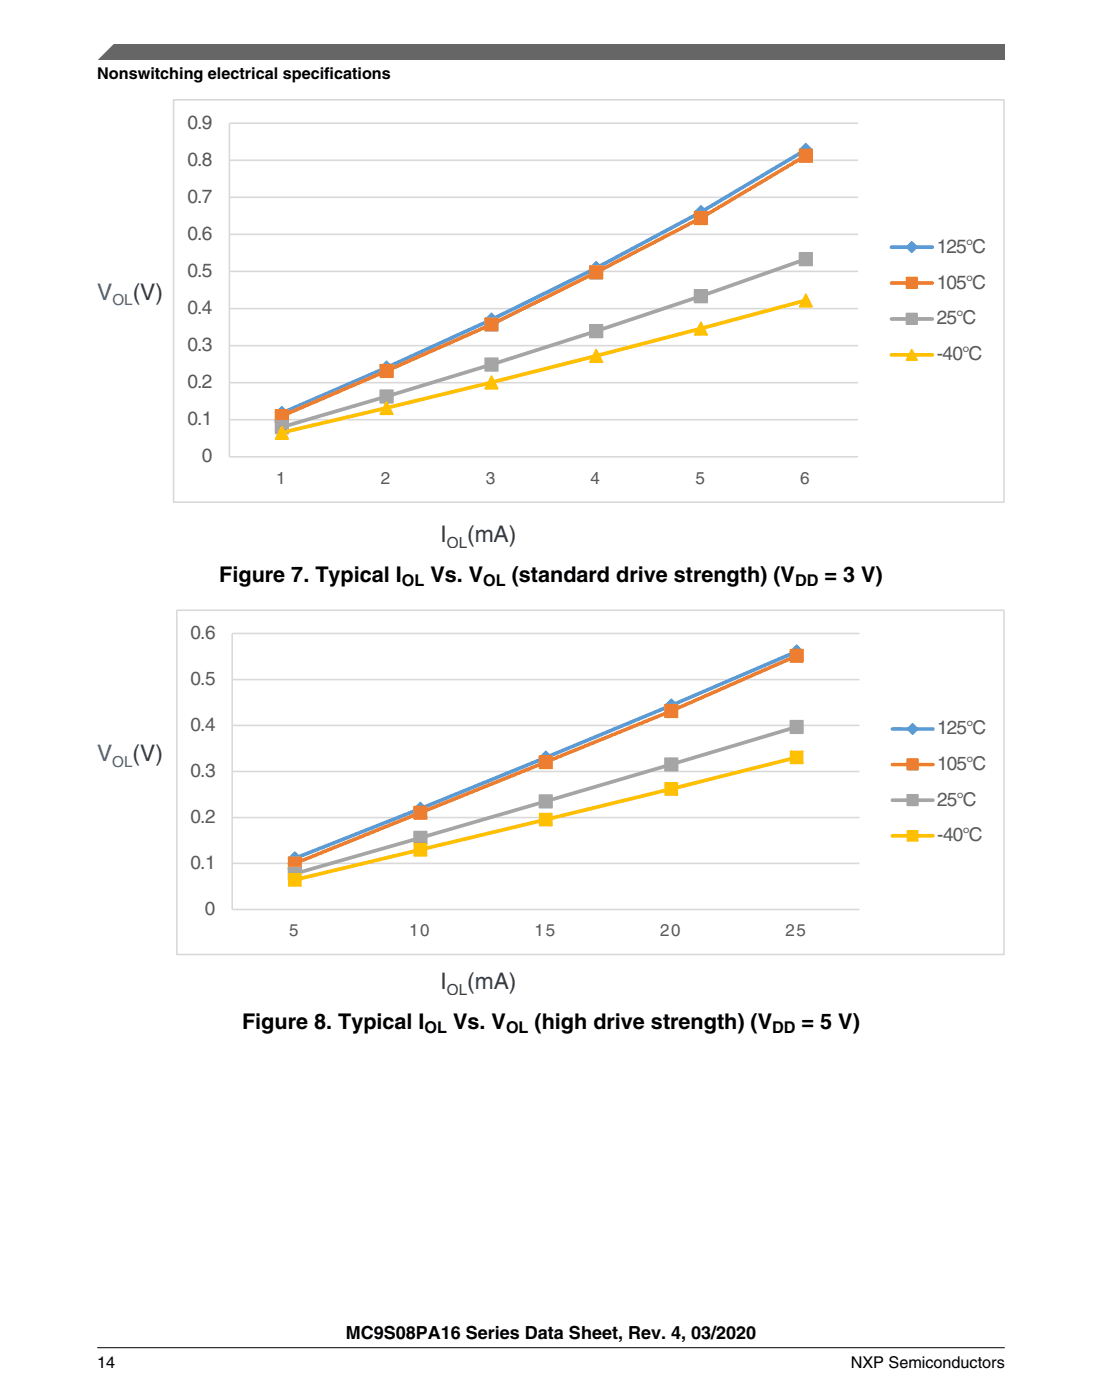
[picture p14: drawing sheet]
<svg xmlns="http://www.w3.org/2000/svg" width="216mm" height="274mm" viewBox="0 0 216 274" stroke-linecap="round" stroke-linejoin="round" font-family="sans-serif">
<defs><g id="words">
<g font-size="4.5" fill="#4e6172">
<text x="19" y="58.8">V</text>
<text x="19" y="149.2">V</text>
</g>
<g font-size="4.5" fill="#2c3b4e">
<text x="26" y="58.8">(V)</text>
<text x="86.3" y="106.2">I</text>
<text x="91.5" y="106.2">(mA)</text>
<text x="26" y="149.2">(V)</text>
<text x="86.3" y="193.8">I</text>
<text x="91.5" y="193.8">(mA)</text>
</g>
<g font-size="4.2">
<text x="43" y="114">Figure 7. Typical I</text>
<text x="84.3" y="114">Vs. V</text>
<text x="100.3" y="114">(standard drive strength) (V</text>
<text x="161.5" y="114">= 3 V)</text>
<text x="47.4" y="201.6">Figure 8. Typical I</text>
<text x="88.8" y="201.6">Vs. V</text>
<text x="104.7" y="201.6">(high drive strength) (V</text>
<text x="157.1" y="201.6">= 5 V)</text>
</g>
<g font-size="3.8" fill="#595959">
<text x="183.5" y="49.5">125°C</text>
<text x="36.7" y="68.8">0.3</text>
<text x="183.5" y="70.6">-40°C</text>
<text x="36.7" y="76.1">0.2</text>
<text x="36.7" y="83.3">0.1</text>
<text x="39.6" y="90.6">0</text>
</g>
<g font-size="3.7" fill="#595959">
<text x="36.7" y="25.2">0.9</text>
<text x="36.7" y="32.5">0.8</text>
<text x="36.7" y="39.7">0.7</text>
<text x="36.7" y="47">0.6</text>
<text x="36.7" y="54.3">0.5</text>
<text x="183.5" y="56.5">105°C</text>
<text x="36.7" y="61.5">0.4</text>
<text x="183.5" y="63.6">25°C</text>
<text x="37.3" y="125.2">0.6</text>
<text x="37.3" y="134.2">0.5</text>
<text x="37.3" y="143.2">0.4</text>
<text x="183.6" y="143.9">125°C</text>
<text x="37.3" y="152.2">0.3</text>
<text x="183.6" y="150.9">105°C</text>
<text x="37.3" y="161.2">0.2</text>
<text x="183.6" y="157.9">25°C</text>
<text x="183.6" y="164.8">-40°C</text>
<text x="37.3" y="170.3">0.1</text>
<text x="40.2" y="179.3">0</text>
</g>
<text font-size="3.5" x="67.8" y="262.3">MC9S08PA16 Series Data Sheet, Rev. 4, 03/2020</text>
<g font-size="3.4" fill="#595959">
<text x="54.1" y="94.8">1</text>
<text x="74.6" y="94.8">2</text>
<text x="95.2" y="94.8">3</text>
<text x="115.7" y="94.8">4</text>
<text x="136.2" y="94.8">5</text>
<text x="156.8" y="94.8">6</text>
</g>
<g font-size="3.3" fill="#595959">
<text x="56.7" y="183.5">5</text>
<text x="80.1" y="183.5">10</text>
<text x="104.7" y="183.5">15</text>
<text x="129.3" y="183.5">20</text>
<text x="153.9" y="183.5">25</text>
</g>
<g font-size="3.2">
<text x="19" y="15.5">Nonswitching electrical specifications</text>
<text x="78.7" y="114.8">OL</text>
<text x="94.7" y="114.8">OL</text>
<text x="155.8" y="114.8">DD</text>
<text x="83.2" y="202.4">OL</text>
<text x="99.1" y="202.4">OL</text>
<text x="151.3" y="202.4">DD</text>
<text x="19.1" y="268">14</text>
<text x="166.7" y="268">NXP Semiconductors</text>
</g>
<g font-size="3" fill="#4e6172">
<text x="22" y="59.8">OL</text>
<text x="22" y="150.3">OL</text>
</g>
<g font-size="3" fill="#2c3b4e">
<text x="87.5" y="107.3">OL</text>
<text x="87.6" y="194.9">OL</text>
</g>
</g></defs>
<path d="M44.9 38.7h123.2M44.9 31.4h123.2M168.1 24.1h-123.2v65.4h123.2M44.9 53.2h123.2M44.9 45.9h123.2M44.9 75h123.2M44.9 67.7h123.2M44.9 60.5h123.2M44.9 82.2h123.2" fill="none" stroke="#d9d9d9" stroke-width=".31"/>
<path d="M157.9 29.4l-20.6 12.2a827 827 0 0 1-82.1 39.3" fill="none" stroke="#5b9bd5" stroke-width=".73"/>
<path d="M54 80.9l1.2-1.2 1.3 1.2-1.3 1.3z" fill="#5b9bd5"/>
<path d="M54 80.9l1.2-1.2 1.3 1.2-1.3 1.3z" fill="none" stroke="#5b9bd5" stroke-width=".3"/>
<path d="M74.5 72l1.2-1.2 1.3 1.2-1.3 1.3z" fill="#5b9bd5"/>
<path d="M74.5 72l1.2-1.2 1.3 1.2-1.3 1.3z" fill="none" stroke="#5b9bd5" stroke-width=".3"/>
<path d="M95 62.6l1.3-1.2 1.2 1.2-1.2 1.3z" fill="#5b9bd5"/>
<path d="M95 62.6l1.3-1.2 1.2 1.2-1.2 1.3z" fill="none" stroke="#5b9bd5" stroke-width=".3"/>
<path d="M115.6 52.5l1.2-1.2 1.3 1.2-1.3 1.3z" fill="#5b9bd5"/>
<path d="M115.6 52.5l1.2-1.2 1.3 1.2-1.3 1.3z" fill="none" stroke="#5b9bd5" stroke-width=".3"/>
<path d="M136.1 41.6l1.2-1.3 1.3 1.3-1.3 1.2z" fill="#5b9bd5"/>
<path d="M136.1 41.6l1.2-1.3 1.3 1.3-1.3 1.2z" fill="none" stroke="#5b9bd5" stroke-width=".3"/>
<path d="M156.6 29.4l1.3-1.3 1.2 1.3-1.2 1.2z" fill="#5b9bd5"/>
<path d="M156.6 29.4l1.3-1.3 1.2 1.3-1.2 1.2z" fill="none" stroke="#5b9bd5" stroke-width=".3"/>
<path d="M157.9 30.5l-20.6 12.2-20.5 10.7-20.5 10.2-20.6 9.1-20.5 8.8" fill="none" stroke="#ed7d31" stroke-width=".73"/>
<path d="M54 80.3h2.5v2.5h-2.5z" fill="#ed7d31"/>
<path d="M54 80.3h2.5v2.5h-2.5z" fill="none" stroke="#ed7d31" stroke-width=".3"/>
<path d="M74.5 71.4h2.5v2.5h-2.5z" fill="#ed7d31"/>
<path d="M74.5 71.4h2.5v2.5h-2.5z" fill="none" stroke="#ed7d31" stroke-width=".3"/>
<path d="M95 62.3h2.5v2.5h-2.5z" fill="#ed7d31"/>
<path d="M95 62.3h2.5v2.5h-2.5z" fill="none" stroke="#ed7d31" stroke-width=".3"/>
<path d="M115.6 52.1h2.5v2.5h-2.5z" fill="#ed7d31"/>
<path d="M115.6 52.1h2.5v2.5h-2.5z" fill="none" stroke="#ed7d31" stroke-width=".3"/>
<path d="M136.1 41.5h2.5v2.5h-2.5z" fill="#ed7d31"/>
<path d="M136.1 41.5h2.5v2.5h-2.5z" fill="none" stroke="#ed7d31" stroke-width=".3"/>
<path d="M156.6 29.3h2.5v2.5h-2.5z" fill="#ed7d31"/>
<path d="M156.6 29.3h2.5v2.5h-2.5z" fill="none" stroke="#ed7d31" stroke-width=".3"/>
<path d="M157.9 50.8a1580.8 1580.8 0 0 1-102.7 32.9" fill="none" stroke="#a5a5a5" stroke-width=".73"/>
<path d="M54 82.4h2.5v2.5h-2.5z" fill="#a5a5a5"/>
<path d="M54 82.4h2.5v2.5h-2.5z" fill="none" stroke="#a5a5a5" stroke-width=".3"/>
<path d="M74.5 76.4h2.5v2.5h-2.5z" fill="#a5a5a5"/>
<path d="M74.5 76.4h2.5v2.5h-2.5z" fill="none" stroke="#a5a5a5" stroke-width=".3"/>
<path d="M95 70.2h2.5v2.5h-2.5z" fill="#a5a5a5"/>
<path d="M95 70.2h2.5v2.5h-2.5z" fill="none" stroke="#a5a5a5" stroke-width=".3"/>
<path d="M115.6 63.6h2.5v2.5h-2.5z" fill="#a5a5a5"/>
<path d="M115.6 63.6h2.5v2.5h-2.5z" fill="none" stroke="#a5a5a5" stroke-width=".3"/>
<path d="M136.1 56.8h2.5v2.5h-2.5z" fill="#a5a5a5"/>
<path d="M136.1 56.8h2.5v2.5h-2.5z" fill="none" stroke="#a5a5a5" stroke-width=".3"/>
<path d="M156.6 49.5h2.5v2.5h-2.5z" fill="#a5a5a5"/>
<path d="M156.6 49.5h2.5v2.5h-2.5z" fill="none" stroke="#a5a5a5" stroke-width=".3"/>
<path d="M157.9 58.9a2735.4 2735.4 0 0 1-102.7 25.9" fill="none" stroke="#ffc000" stroke-width=".73"/>
<path d="M55.2 83.5l1.3 2.5h-2.5z" fill="#ffc000"/>
<path d="M55.2 83.5l1.3 2.5h-2.5z" fill="none" stroke="#ffc000" stroke-width=".3"/>
<path d="M75.7 78.7l1.3 2.5h-2.5z" fill="#ffc000"/>
<path d="M75.7 78.7l1.3 2.5h-2.5z" fill="none" stroke="#ffc000" stroke-width=".3"/>
<path d="M96.3 73.7l1.2 2.5h-2.5z" fill="#ffc000"/>
<path d="M96.3 73.7l1.2 2.5h-2.5z" fill="none" stroke="#ffc000" stroke-width=".3"/>
<path d="M116.8 68.5l1.3 2.5h-2.5z" fill="#ffc000"/>
<path d="M116.8 68.5l1.3 2.5h-2.5z" fill="none" stroke="#ffc000" stroke-width=".3"/>
<path d="M137.3 63.1l1.3 2.5h-2.5z" fill="#ffc000"/>
<path d="M137.3 63.1l1.3 2.5h-2.5z" fill="none" stroke="#ffc000" stroke-width=".3"/>
<path d="M157.9 57.6l1.2 2.5h-2.5z" fill="#ffc000"/>
<path d="M157.9 57.6l1.2 2.5h-2.5z" fill="none" stroke="#ffc000" stroke-width=".3"/>
<path d="M174.6 48.4h8.1" fill="none" stroke="#5b9bd5" stroke-width=".73"/>
<path d="M178.6 47.4l1.1 1-1.1 1.1-1-1.1z" fill="#5b9bd5"/>
<path d="M178.6 47.4l1.1 1-1.1 1.1-1-1.1z" fill="none" stroke="#5b9bd5" stroke-width=".3"/>
<path d="M174.6 55.5h8.1" fill="none" stroke="#ed7d31" stroke-width=".73"/>
<path d="M177.6 54.4h2.1v2.1h-2.1z" fill="#ed7d31"/>
<path d="M177.6 54.4h2.1v2.1h-2.1z" fill="none" stroke="#ed7d31" stroke-width=".31"/>
<path d="M174.6 62.5h8.1" fill="none" stroke="#a5a5a5" stroke-width=".73"/>
<path d="M177.6 61.4h2.1v2.1h-2.1z" fill="#a5a5a5"/>
<path d="M177.6 61.4h2.1v2.1h-2.1z" fill="none" stroke="#a5a5a5" stroke-width=".31"/>
<path d="M174.6 69.5h8.1" fill="none" stroke="#ffc000" stroke-width=".73"/>
<path d="M178.6 68.5l1.1 2.1h-2.1z" fill="#ffc000"/>
<path d="M178.6 68.5l1.1 2.1h-2.1z" fill="none" stroke="#ffc000" stroke-width=".3"/>
<path d="M34 19.6h162.7v78.8h-162.7z" fill="none" stroke="#d9d9d9" stroke-width=".31"/>
<path d="M34.6 119.6h162.1v67.4h-162.1z" fill-rule="evenodd" fill="#fff"/>
<path d="M45.5 133.2h122.9M168.4 124.1h-122.9v54.1h122.9M45.5 151.2h122.9M45.5 142.1h122.9M45.5 169.2h122.9M45.5 160.2h122.9" fill="none" stroke="#d9d9d9" stroke-width=".31"/>
<path d="M156.1 127.7l-24.6 10.5-24.6 10.2-24.5 10.1-24.6 9.7" fill="none" stroke="#5b9bd5" stroke-width=".72"/>
<path d="M57.8 166.9l1.2 1.3-1.2 1.2-1.3-1.2z" fill="#5b9bd5"/>
<path d="M57.8 166.9l1.2 1.3-1.2 1.2-1.3-1.2z" fill="none" stroke="#5b9bd5" stroke-width=".3"/>
<path d="M82.4 157.2l1.2 1.3-1.2 1.2-1.3-1.2z" fill="#5b9bd5"/>
<path d="M82.4 157.2l1.2 1.3-1.2 1.2-1.3-1.2z" fill="none" stroke="#5b9bd5" stroke-width=".3"/>
<path d="M105.7 148.4l1.2-1.2 1.3 1.2-1.3 1.3z" fill="#5b9bd5"/>
<path d="M105.7 148.4l1.2-1.2 1.3 1.2-1.3 1.3z" fill="none" stroke="#5b9bd5" stroke-width=".3"/>
<path d="M131.5 137l1.3 1.2-1.3 1.3-1.2-1.3z" fill="#5b9bd5"/>
<path d="M131.5 137l1.3 1.2-1.3 1.3-1.2-1.3z" fill="none" stroke="#5b9bd5" stroke-width=".3"/>
<path d="M156.1 126.4l1.2 1.3-1.2 1.2-1.3-1.2z" fill="#5b9bd5"/>
<path d="M156.1 126.4l1.2 1.3-1.2 1.2-1.3-1.2z" fill="none" stroke="#5b9bd5" stroke-width=".3"/>
<path d="M156.1 128.5l-24.6 10.8-73.7 29.9" fill="none" stroke="#ed7d31" stroke-width=".72"/>
<path d="M56.5 167.9h2.5v2.5h-2.5z" fill="#ed7d31"/>
<path d="M56.5 167.9h2.5v2.5h-2.5z" fill="none" stroke="#ed7d31" stroke-width=".3"/>
<path d="M81.1 158h2.5v2.5h-2.5z" fill="#ed7d31"/>
<path d="M81.1 158h2.5v2.5h-2.5z" fill="none" stroke="#ed7d31" stroke-width=".3"/>
<path d="M105.7 148.1h2.5v2.5h-2.5z" fill="#ed7d31"/>
<path d="M105.7 148.1h2.5v2.5h-2.5z" fill="none" stroke="#ed7d31" stroke-width=".3"/>
<path d="M130.3 138.1h2.5v2.5h-2.5z" fill="#ed7d31"/>
<path d="M130.3 138.1h2.5v2.5h-2.5z" fill="none" stroke="#ed7d31" stroke-width=".3"/>
<path d="M154.8 127.3h2.5v2.4h-2.5z" fill="#ed7d31"/>
<path d="M154.8 127.3h2.5v2.4h-2.5z" fill="none" stroke="#ed7d31" stroke-width=".3"/>
<path d="M156.1 142.4l-49.2 14.6-49.1 14.2" fill="none" stroke="#a5a5a5" stroke-width=".72"/>
<path d="M56.5 170h2.5v2.5h-2.5z" fill="#a5a5a5"/>
<path d="M56.5 170h2.5v2.5h-2.5z" fill="none" stroke="#a5a5a5" stroke-width=".3"/>
<path d="M81.1 162.9h2.5v2.5h-2.5z" fill="#a5a5a5"/>
<path d="M81.1 162.9h2.5v2.5h-2.5z" fill="none" stroke="#a5a5a5" stroke-width=".3"/>
<path d="M105.7 155.8h2.5v2.5h-2.5z" fill="#a5a5a5"/>
<path d="M105.7 155.8h2.5v2.5h-2.5z" fill="none" stroke="#a5a5a5" stroke-width=".3"/>
<path d="M130.3 148.5h2.5v2.5h-2.5z" fill="#a5a5a5"/>
<path d="M130.3 148.5h2.5v2.5h-2.5z" fill="none" stroke="#a5a5a5" stroke-width=".3"/>
<path d="M154.8 141.2h2.5v2.5h-2.5z" fill="#a5a5a5"/>
<path d="M154.8 141.2h2.5v2.5h-2.5z" fill="none" stroke="#a5a5a5" stroke-width=".3"/>
<path d="M156.1 148.4l-24.6 6.2-73.7 17.8" fill="none" stroke="#ffc000" stroke-width=".72"/>
<path d="M56.5 171.2h2.5v2.4h-2.5z" fill="#ffc000"/>
<path d="M56.5 171.2h2.5v2.4h-2.5z" fill="none" stroke="#ffc000" stroke-width=".2"/>
<path d="M81.1 165.3h2.5v2.4h-2.5z" fill="#ffc000"/>
<path d="M81.1 165.3h2.5v2.4h-2.5z" fill="none" stroke="#ffc000" stroke-width=".2"/>
<path d="M105.7 159.4h2.5v2.4h-2.5z" fill="#ffc000"/>
<path d="M105.7 159.4h2.5v2.4h-2.5z" fill="none" stroke="#ffc000" stroke-width=".2"/>
<path d="M130.3 153.4h2.5v2.4h-2.5z" fill="#ffc000"/>
<path d="M130.3 153.4h2.5v2.4h-2.5z" fill="none" stroke="#ffc000" stroke-width=".2"/>
<path d="M154.8 147.2h2.5v2.4h-2.5z" fill="#ffc000"/>
<path d="M154.8 147.2h2.5v2.4h-2.5z" fill="none" stroke="#ffc000" stroke-width=".2"/>
<path d="M56.5 171.2l2.5 2.4zM56.5 173.6l2.5-2.4z" fill="#ffc000"/>
<path d="M56.5 171.2l2.5 2.4M59 171.2l-2.5 2.4" fill="none" stroke="#ffc000" stroke-width=".3"/>
<path d="M81.1 165.3l2.5 2.4zM81.1 167.7l2.5-2.4z" fill="#ffc000"/>
<path d="M81.1 165.3l2.5 2.4M83.6 165.3l-2.5 2.4" fill="none" stroke="#ffc000" stroke-width=".3"/>
<path d="M105.7 159.4l2.5 2.4zM105.7 161.8l2.5-2.4z" fill="#ffc000"/>
<path d="M105.7 159.4l2.5 2.4M108.2 159.4l-2.5 2.4" fill="none" stroke="#ffc000" stroke-width=".3"/>
<path d="M130.3 153.4l2.5 2.4zM130.3 155.8l2.5-2.4z" fill="#ffc000"/>
<path d="M130.3 153.4l2.5 2.4M132.8 153.4l-2.5 2.4" fill="none" stroke="#ffc000" stroke-width=".3"/>
<path d="M154.8 147.2l2.5 2.4zM154.8 149.6l2.5-2.4z" fill="#ffc000"/>
<path d="M154.8 147.2l2.5 2.4M157.3 147.2l-2.5 2.4" fill="none" stroke="#ffc000" stroke-width=".3"/>
<path d="M174.8 142.8h8" fill="none" stroke="#5b9bd5" stroke-width=".72"/>
<path d="M178.8 141.8l1 1-1 1.1-1.1-1.1z" fill="#5b9bd5"/>
<path d="M178.8 141.8l1 1-1 1.1-1.1-1.1z" fill="none" stroke="#5b9bd5" stroke-width=".3"/>
<path d="M174.8 149.8h8" fill="none" stroke="#ed7d31" stroke-width=".72"/>
<path d="M177.7 148.7h2.1v2.1h-2.1z" fill="#ed7d31"/>
<path d="M177.7 148.7h2.1v2.1h-2.1z" fill="none" stroke="#ed7d31" stroke-width=".31"/>
<path d="M174.8 156.8h8" fill="none" stroke="#a5a5a5" stroke-width=".72"/>
<path d="M177.7 155.7h2.1v2.1h-2.1z" fill="#a5a5a5"/>
<path d="M177.7 155.7h2.1v2.1h-2.1z" fill="none" stroke="#a5a5a5" stroke-width=".31"/>
<path d="M174.8 163.8h8" fill="none" stroke="#ffc000" stroke-width=".72"/>
<path d="M177.7 162.7h2.1v2.1h-2.1z" fill="#ffc000"/>
<path d="M177.7 162.7h2.1v2.1h-2.1z" fill="none" stroke="#ffc000" stroke-width=".2"/>
<path d="M177.7 162.7l2.1 2.1zM177.7 164.8l2.1-2.1z" fill="#ffc000"/>
<path d="M177.7 162.7l2.1 2.1M179.8 162.7l-2.1 2.1" fill="none" stroke="#ffc000" stroke-width=".31"/>
<path d="M34.6 119.6h162.1v67.4h-162.1z" fill="none" stroke="#d9d9d9" stroke-width=".31"/>
<path d="M19 11.7l5.7-3.1 172.2 .1v3z" fill="#666"/>
<path d="M22.5 8.6l-3.1 3.1" fill="none" stroke="#666" stroke-width=".28"/>
<path d="M19 264.1h177.8" fill="none" stroke="#000" stroke-width=".2"/>
<use href="#words"/>
</svg>
